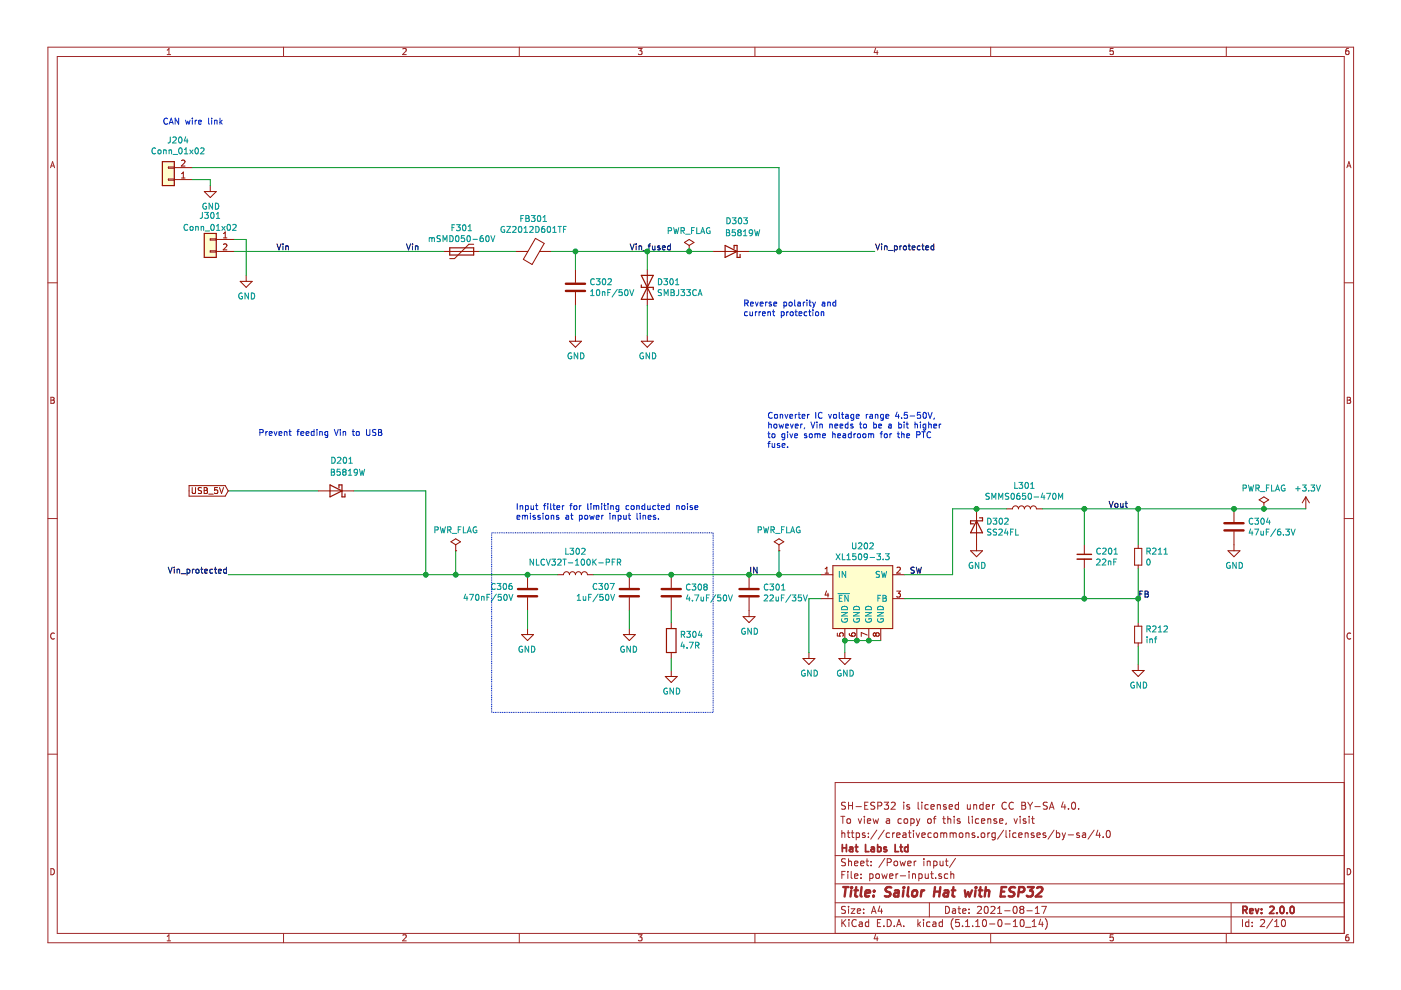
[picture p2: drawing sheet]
<svg xmlns="http://www.w3.org/2000/svg" width="297mm" height="210mm" viewBox="0 0 297 210" stroke-linecap="round" stroke-linejoin="round" font-family="sans-serif">
<path d="M.2 0h296.9v209.9h-296.9z" fill-rule="evenodd" fill="#fff" stroke="#fff" stroke-width=".21"/>
<g fill="none" stroke="#a0282a" stroke-width=".21">
<path d="M10.2 10h276.8v189.9h-276.8zM12.1 12h272.9v185.9h-272.9zM35.4 11.6h.8M35.4 10.6l.4-.3v1.3M60.1 10v2M85.4 10.4l.5-.1 .2 .3-.8 1h.8M110.1 10v2M135.3 10.3h.8l-.4 .5 .4 .1v.5l-.2 .2-.6-.2M160.1 10v2M185.6 10.2l-.3 .9h.9M186 10.7v.9M210 10v2"/>
<path d="M236 10.3h-.6l-.1 .6 .7-.1v.6l-.2 .2-.5-.2M260 10v2M285.9 10.3h-.4l-.1 .3-.1 .7 .2 .3 .5-.2-.1-.6h-.4l-.2 .2M10.7 35.6l.4-1.3 .5 1.3M10.8 35.2h.7M285.6 35.6l.4-1.3 .4 1.3M285.7 35.2h.6M10.2 60h1.9M285 60h2M10.8 84.2h.4l.3 .3-.3 .3 .3 .3-.2 .4h-.5zM10.8 84.8h.4M285.6 84.2h.5l.2 .3-.2 .3 .3 .3-.2 .4h-.6z"/>
<path d="M285.6 84.8h.5M10.2 109.9h1.9M285 109.9h2M11.5 134.3a.58 .58 0 0 0-.8 .5 .58 .58 0 0 0 .8 .6M286.4 134.3a.58 .58 0 0 0-.8 .5 .58 .58 0 0 0 .8 .6M10.2 159.9h1.9M285 159.9h2M178.3 173.1h.8M178.5 176.1v1.5M178.5 176.7l.2-.1 .3 .1 .1 .9M178.7 173.1v1.5M179.3 170.2l-.6-.1-.3 .3 .1 .3 .7 .3v.5l-.2 .1-.6-.1"/>
<path d="M179.6 176.6h.6M179.6 173.7l.2-.1 .5 .1v.8l-.3 .1-.4-.1zM179.8 176.1v1.3l.4 .2M179.9 170.1v1.5M179.9 170.8h.8M180.5 176.6h.6M180.7 176.1v1.3l.4 .2M180.7 170.1v1.5M181.5 171h1.1M181.5 176.7l.5-.1 .2 .3v.5l-.2 .2-.5-.1M181.5 176.6v1.5M182 173.6l.3 1 .4-1"/>
<path d="M183.3 173.1v.1M183.3 173.6v1M183.3 170.8h.5M183.4 176.7l-.4-.1-.2 .2 .1 .2 .5 .1v.4h-.6M183.9 174.1l.7-.2-.1-.2-.4-.1-.2 .2 .1 .7h.5M184 170.1h-.7v1.5h.7M184.1 177.4v.2M184.1 176.7v.1M185.1 173.6l.3 1 .3-.7 .3 .7 .3-1M185.5 170.2l-.6-.1-.3 .3 .1 .3 .7 .3v.5l-.2 .1-.6-.1M185.9 176l-1.3 1.9M186.1 170.9l.7-.1 .2-.2-.1-.4-.2-.1h-.6v1.5"/>
<path d="M187.5 176l-1.3 1.9M187.5 170.1h.9l-.5 .6 .4 .1v.7l-.2 .1-.6-.1M188 173.7h.5l.1 .9M188.6 176.7l-.4-.1-.3 .3 .1 .5 .2 .2 .4-.1M188.6 173.9l-.5 .1-.2 .2 .2 .4 .5-.1M189 170.2l.5-.1 .3 .4-.9 1.1h.9M189.3 176.6v1M189.7 176.6l-.4 .3M190.1 177.1l.7-.2v-.2l-.5-.1-.2 .2 .1 .7h.6M191.1 173.7l-.4-.1-.3 .3 .1 .6h.6M191.5 176.7h.5l.1 .9M191.6 170.1v.1"/>
<path d="M191.6 170.6v1M191.7 173.7l.3-.1 .4 .1 .1 .6-.2 .2-.3 .1-.3-.1zM192.1 176.9l-.7 .3 .2 .4 .5-.1M192.6 176.6h.6M192.8 176.1v1.3l.4 .2M192.8 170.7l-.3-.1-.3 .2 .1 .2 .5 .2v.3h-.6M193.1 173.7l.4-.1 .3 .3-.1 .6-.2 .1-.4-.1M193.1 173.6v1.5M193.7 176.1v.1M193.7 176.6v1M194.2 176.6l.4 1 .4-1M194.3 173.6l.4 1"/>
<path d="M194.7 174.6l-.4 .5M194.7 170.1v1.3l.2 .2M195 173.6l-.3 1M195.4 177.1l.8-.2-.1-.2-.4-.1-.3 .2 .1 .7h.6M195.4 170.1v.1M195.4 170.6v1M196.7 173.7l.2-.1 .5 .1v.8l-.2 .1-.5-.1zM196.8 170.7l-.4-.1-.3 .3 .1 .6 .2 .1 .4-.1M197.4 171.1l.7-.2-.1-.2-.4-.1-.2 .2 .1 .7h.5M197.5 176.7l-.5-.1-.3 .3 .2 .6h.6M197.9 173.6h.5M198.1 176.7l.2-.1 .4 .1 .1 .6-.1 .2-.4 .1-.2-.2z"/>
<path d="M198.4 173.1l-.3 .2v1.3M198.7 170.7l.3-.1 .3 .1 .1 .9M198.7 170.6v1M199.5 176.7l.4-.1 .2 .2M199.5 176.6v1M199.9 173.6h.5M200.1 176.8l.2-.2 .4 .1v.9M200.1 173.1v1.3l.3 .2M200.1 176.8v.8M200.6 170.7l-.4-.1-.2 .2 .1 .2 .5 .2v.3h-.6M201 173.7l.2-.1 .3 .1 .1 .9M201 173.1v1.5"/>
<path d="M201.2 171.1l.7-.2v-.2l-.5-.1-.2 .2 .1 .7h.6M201.4 176.7l.5-.1 .2 .2M201.4 176.6v1M202.1 176.8l.2-.2 .4 .1v.9M202.1 176.8v.8M202.3 173.1v.1M202.3 173.6v1M203.2 170.7l-.4-.1-.3 .3 .1 .6 .2 .1 .4-.1M203.2 170.1v1.5M203.4 176.7l.2-.1 .5 .1v.7l-.2 .2-.5-.2zM203.5 173.7l-.3-.1-.3 .2 .1 .2 .5 .1v.4h-.6M204.8 176.6v1"/>
<path d="M204.8 176.7l.2-.1 .4 .1v.9M205.1 170.6v.9l.4 .1 .2-.1M205.4 173.1v1.3l.2 .2M205.7 170.6v1M206.2 173.1v.1M206.2 173.6v1M206.4 170.7l.2-.1 .4 .1 .1 .9M206.4 170.6v1M206.6 176.7l-.3-.1-.2 .2 .1 .2 .4 .1v.4h-.5M207.4 177.4v.2M207.5 173.7l-.4-.1-.3 .3 .1 .6 .2 .1 .4-.1M208.1 174.1l.7-.2-.1-.2-.4-.1-.2 .2v.7h.6"/>
<path d="M208.1 176.7l.2-.1 .4 .1v.7l-.2 .2-.4-.2zM208.4 170.7l-.4-.1-.3 .3 .1 .6 .2 .1 .4-.1M208.4 170.1v1.5M209.1 171.1l.7-.2-.1-.2-.4-.1-.2 .2 .1 .7h.5M209.4 173.7l.2-.1 .4 .1 .1 .9M209.4 173.6v1M209.4 176.6v1M209.9 176.6l-.5 .3M210.4 170.6v1M210.9 170.6l-.5 .3M211 176.7l-.4-.1-.3 .3v.5l.3 .2 .4-.1M211 176.6v1.2l-.3 .3-.4-.1"/>
<path d="M211.3 173.7l-.4-.1-.2 .2 .1 .2 .5 .1v.4h-.6M211.9 174.1l.7-.2v-.2l-.4-.1-.3 .2 .1 .7h.6M212.8 176l-1.3 1.9M213.3 176.1v1.3l.2 .2M213.3 170.2a.7 .7 0 0 0-.9 .5 .7 .7 0 0 0 .7 .9l.2-.1M213.3 174.5l-.1 .3M214.1 176.1v.1M214.1 176.6v1M214.8 170.2a.7 .7 0 0 0-.9 .5 .7 .7 0 0 0 .7 .9l.2-.1M215 173.6l.3 1 .4-1M215.4 176.7l-.4-.1-.3 .3 .1 .6h.6M216 177.1l.7-.2-.1-.2-.4-.1-.2 .2 .1 .7h.5"/>
<path d="M216.3 173.1v.1M216.3 173.6v1M216.6 170.1h.5l.3 .3v.3l-.3 .1 .3 .1 .1 .4-.3 .3h-.6zM216.6 170.8h.5M217.4 176.7l.2-.1 .3 .1 .1 .9M217.4 176.6v1M217.5 173.7l-.4-.1-.2 .2 .1 .2 .5 .1v.4h-.6M217.9 170.1l.5 .8M218.2 173.1v.1M218.2 173.6v1M218.4 170.9v.7M218.7 173.6h.6"/>
<path d="M218.9 173.1v1.3l.4 .2M218.9 170.1l-.5 .8M219.2 176.7l-.3-.1-.3 .2 .1 .2 .5 .1v.4h-.6M219.4 171h1.2M219.8 177.1l.8-.2-.1-.2-.4-.1-.3 .2 .1 .7h.6M221.7 176.7l-.4-.1-.2 .2 .1 .2 .5 .1v.4h-.6M222.1 170.2l-.6-.1-.3 .3 .1 .3 .6 .2 .2 .3-.1 .3-.2 .1-.6-.1M222.5 171.6l.5-1.5 .5 1.5M222.6 171.2h.7M223.5 176l-1.3 1.9M224 176.7l.4-.1 .3 .3-.1 .6h-.6M224 176.1v1.5"/>
<path d="M225.2 176.6l.4 1M225.4 170l-.4 1.1h1M225.6 177.6l-.4 .5M225.8 170.6v1M225.9 176.6l-.3 1M226.5 177h1.1M226.5 171.5v.1M227.3 170.2l.3-.1a.81 .81 0 0 1 .5 .7 .81 .81 0 0 1-.5 .8l-.3-.1-.1-.5zM228.7 171.5v.1M228.8 176.7l-.3-.1-.2 .2v.2l.5 .1v.4h-.5M229.5 176.7h.6l.1 .9M230.2 176.9l-.7 .3 .2 .4 .5-.1"/>
<path d="M232 176l-1.3 1.9M232.8 176l-.4 1.1h.9M233.1 176.6v1M233.9 177.4v.2M234.7 176.2l.2-.1a.8 .8 0 0 1 .5 .7 .8 .8 0 0 1-.5 .8 1 1 0 0 1-.2-1.4zM285 165.9h-107.9v32M10.8 184.2a.65 .65 0 0 1 .7 .6 .65 .65 0 0 1-.7 .7zM35.4 198.5l.4-.3v1.3M35.4 199.5h.8M60.1 197.9v2M85.4 198.3l.5-.1 .2 .3-.8 1h.8M110.1 197.9v2"/>
<path d="M135.3 198.2h.8l-.4 .5 .4 .1v.6l-.2 .1-.6-.1M160.1 197.9v2M177.1 194.4h107.9M177.1 191.4h107.9M177.1 187.4h107.9M177.1 181.4h107.9M178.5 185.5h.5M178.5 195v1.5M178.7 195.6l.6 .9M179.2 184.8h-.7v1.5M179.3 192.2h-.6l-.3 .2 .1 .4 .7 .3v.4l-.2 .2-.6-.1M179.3 182.1h-.6l-.3 .2 .1 .4 .7 .3v.4l-.2 .2-.6-.1"/>
<path d="M179.3 195l-.8 .8M179.8 184.8v.1M179.8 185.3v1M179.9 182.1v1.5M179.9 192.2v.1M179.9 192.7v1M179.9 182.7l.2-.1h.4v1M180 195v.1M180 195.5v1M180.5 192.7h.8l-.8 1h.8M180.5 184.8v1.3l.2 .2M181.2 185.8l.7-.2-.1-.3h-.4l-.2 .2 .1 .7h.5"/>
<path d="M181.2 183.1l.7-.2-.1-.3h-.4l-.2 .2 .1 .7h.5M181.5 195.1a.59 .59 0 0 0-.7 0 .59 .59 0 0 0-.2 .7 .56 .56 0 0 0 .3 .6 .56 .56 0 0 0 .6-.1M181.8 193.2l.7-.2-.1-.2-.4-.1-.2 .2v.7h.6M182.2 195.5h.6v1M182.5 183.1l.7-.2-.1-.3h-.4l-.2 .2 .1 .7h.5M182.6 186.1v.2M182.6 185.3v.2M182.8 195.8l-.5 .1-.2 .2 .2 .4 .5-.1M183.1 193.5v.2M183.1 192.8v.1M183.6 182.6h.6M183.8 182.1v1.3l.4 .2"/>
<path d="M184.2 195.5h-.5l-.2 .2v.6l.2 .2 .5-.1M184.2 195v1.5M184.4 185.3h.4l.3 .2-.1 .6-.2 .2-.4-.1M184.4 185.3v1.5M184.7 183.4v.2M184.7 182.6v.2M184.8 193.7l.4-1.5 .5 1.5M184.9 193.2h.7M185.6 198.1l-.3 .9h.9M185.7 185.4l.3-.1 .4 .1 .1 .6-.2 .2-.3 .1-.3-.2zM186 198.6v.9M186 195.7h.5"/>
<path d="M186.5 192.1l-.3 1.1h.9M186.7 195h-.7v1.5h.7M186.9 192.7v1M187 185.3l.2 1 .3-.8 .3 .8 .3-1M187.4 196.3v.2M187.6 182l-1.3 1.9M188.1 195a.76 .76 0 0 1 .9 .7 .76 .76 0 0 1-.9 .8zM188.1 182.9l.7-.1 .2-.2-.1-.4-.2-.1h-.6v1.5M188.6 185.8l.7-.2v-.3h-.5l-.2 .2 .1 .7h.6M189.6 196.3v.2M189.6 182.7l.2-.1 .4 .1v.7l-.2 .2-.4-.2zM190 185.3v1"/>
<path d="M190.1 196.5l.5-1.5 .5 1.5M190.2 196h.8M190.4 185.3l-.4 .2M190.8 182.6l.3 1 .3-.7 .3 .7 .3-1M190.9 185.7h1.1M191.6 196.3v.2M192.5 183.1l.7-.2-.1-.3h-.4l-.2 .2v.7h.6M192.7 184.8v.1M192.7 185.3v1M193.5 185.4l.2-.1h.3l.1 1M193.5 185.3v1M193.8 182.6v1"/>
<path d="M194.2 182.6l-.4 .3M194.6 195v1.5M194.7 195.9l.5 .6M194.8 185.3h.4l.3 .2-.1 .6-.2 .2-.4-.1M194.8 185.3v1.5M195.2 195.5l-.6 .5M195.8 195v.1M195.8 195.5v1M195.9 182.1v.1M195.9 182.6v1M196.2 185.3v.9l.4 .1 .2-.2M196.6 182.7l.2-.1h.4v1"/>
<path d="M196.6 182.6v1M196.8 185.3v1M197 191.4v3M197.2 195.5h-.5l-.2 .2v.6l.2 .2 .5-.1M197.3 185.3h.6M197.5 184.8v1.3l.4 .2M197.8 195.5h.6v1M198 182.6h.4l.3 .3-.1 .5-.2 .2-.4-.1M198 182.6v1.5M198.4 186.1v.2M198.4 195.8l-.7 .3 .3 .4 .4-.1M199.3 182.6l.1 .9 .3 .1 .2-.2"/>
<path d="M199.6 185.3h-.4l-.2 .2 .1 .2 .5 .1v.4h-.6M199.8 195.5h-.4l-.3 .2 .1 .6 .2 .2 .4-.1M199.8 195v1.5M199.9 182.6v1M200.4 182.6h.6M200.5 192.2a.75 .75 0 0 1 .8 .7 .75 .75 0 0 1-.8 .8zM200.7 182.1v1.3l.3 .2M201 185.3h-.5l-.3 .2 .1 .6 .2 .2 .5-.1M201.6 185.4l.2-.1h.3l.1 1M201.6 184.8v1.5M202 192.8h.5l.1 .9M202.1 194.8a1.71 1.71 0 0 0 0 2.2"/>
<path d="M202.6 182l-1.3 1.9M202.6 193l-.5 .1-.2 .2 .2 .4 .5-.1M203.1 192.7h.6M203.3 192.2v1.3l.4 .2M203.4 195h-.7l-.1 .7 .7-.1 .1 .2v.5l-.2 .2-.6-.2M204.1 196.3v.2M204.1 193.2l.7-.2-.1-.2-.4-.1-.2 .2 .1 .7h.5M204.7 196.5h.9M204.7 195.4l.4-.4v1.5M205.4 193.5v.2M205.4 192.8v.1M206.2 196.3v.2"/>
<path d="M206.9 196.5h.8M206.9 195.4l.4-.4v1.5M207.2 192.3l.6-.1 .3 .4-.9 1.1h.9M208.5 195h.1a.8 .8 0 0 1 .6 .7 .8 .8 0 0 1-.6 .8 1 1 0 0 1-.1-1.5zM208.8 192.3l.4-.1a.85 .85 0 0 1-.2 1.5l-.2-.2-.1-.4zM209.8 195.9h1.1M210 197.9v2M210.1 192.3l.6-.1 .3 .4-1 1.1h1M211.5 193.7h.9M211.5 192.6l.4-.4v1.5M211.8 195h.1a.8 .8 0 0 1 .5 .7 .8 .8 0 0 1-.5 .8 .97 .97 0 0 1-.1-1.5zM213 193.1h1.2"/>
<path d="M213.1 195.9h1.1M214.8 196.5h.9M214.8 195.4l.5-.4v1.5M214.9 192.3l.2-.1a.8 .8 0 0 1 .6 .7 .8 .8 0 0 1-.6 .8l-.3-.6zM216.4 195.1l.4-.1a.85 .85 0 0 1-.2 1.5l-.2-.2-.1-.4zM216.5 192.8l-.3-.3 .3-.3h.3l.3 .2-.3 .4M216.5 192.8l-.3 .3 .1 .4 .2 .2h.3l.3-.3v-.3l-.3-.3M216.5 192.8h.3M217.4 196.6h1.2M217.7 193.1h1.2M218.9 196.5h.8M218.9 195.4l.4-.4v1.5"/>
<path d="M219.5 193.7h.9M219.5 192.6l.4-.4v1.5M220.6 194.9l-.3 1.1h.9M220.9 192.2h.9l-.6 1.5M221 195.5v1M221.6 194.8a1.71 1.71 0 0 1 0 2.2M236 198.2h-.6l-.1 .6 .7-.1v.7l-.2 .1-.5-.1M260 197.9v2M261 191.4v6.5M263.4 195v1.5M264.8 195.5h-.5l-.2 .2 .1 .7h.6M264.8 195v1.5"/>
<path d="M265.5 196.3v.2M265.5 195.5v.2M267.3 195.1l.5-.1 .3 .4-.9 1.1h.9M269.8 194.9l-1.2 1.9M270.3 196.5h.8M270.3 195.4l.4-.4v1.5M271.9 195h.2a.81 .81 0 0 1 .5 .7 .81 .81 0 0 1-.5 .8 .95 .95 0 0 1-.2-1.5zM285.6 184.2a.65 .65 0 0 1 .8 .6 .65 .65 0 0 1-.8 .7zM285.9 198.2h-.4l-.1 .3-.1 .7 .2 .3 .5-.1-.1-.7h-.4l-.2 .2"/>
</g>
<g fill="none" stroke="#a0282a" stroke-width=".38">
<path d="M178.6 179.1v1.5M178.6 179.8h.9M179.5 179.1v1.5M180.2 179.7h.5l.1 .9M180.8 179.9l-.7 .3 .2 .4 .5-.1M181.3 179.6h.6M181.5 179.1v1.3l.4 .2M183.5 179.1v1.5h.7M184.7 179.7h.6l.1 .9M185.4 179.9l-.7 .3 .2 .4 .5-.1M186.1 179.7l.4-.1 .3 .3-.1 .5-.2 .2-.4-.1M186.1 179.1v1.5"/>
<path d="M187.9 179.7l-.3-.1-.2 .2 .1 .2 .4 .1v.4h-.5M189.8 179.1v1.5h.7M190.8 179.6h.6M191 179.1v1.3l.4 .2M192.5 179.7l-.4-.1-.3 .3 .1 .5 .2 .2 .4-.1M192.5 179.1v1.5M263.5 193l.7-.1 .2-.2-.1-.4-.2-.1h-.6v1.5M263.9 193l.5 .7M265 193.2l.7-.2-.1-.2-.4-.1-.2 .2v.7h.6M266.2 192.7l.3 1 .4-1M267.5 193.5v.2M267.5 192.8v.1"/>
<path d="M269.2 192.3l.6-.1 .3 .4-.9 1.1h.9M270.7 193.5v.2M271.5 192.3l.2-.1a.8 .8 0 0 1 .6 .7 .8 .8 0 0 1-.6 .8l-.3-.6zM272.9 193.5v.2M273.7 192.3l.3-.1a.85 .85 0 0 1-.1 1.5l-.2-.2-.2-.4z"/>
</g>
<g fill="none" stroke="#a0282a" stroke-width=".51">
<path d="M178.8 188.1h1.1M179.3 188.1l-.2 2M180.5 188.8l-.2 1.3M180.6 188.1l-.1 .2M180.6 188.1l.1 .1-.2 .1M181.2 188.8h.7M181.5 188.1l-.2 1.7 .1 .2 .4 .1M182.7 188.1l-.2 1.7 .2 .3M183.5 189.4l1-.2-.1-.4h-.6l-.3 .2v1h.8M185.2 189.9v.2M185.3 188.8l.1 .1-.1 .1M185.3 188.8v.2"/>
<path d="M189 188.2l-.8-.1-.4 .4 .1 .4 .8 .4v.6a.91 .91 0 0 1-1.1 .1M189.7 188.8h.8l-.1 1.3M190.5 189.2l-.6 .1a.4 .4 0 0 0-.4 .4 .4 .4 0 0 0 .3 .4l.7-.1M191.6 188.8l-.2 1.3M191.7 188.1l-.2 .1 .1 .1M191.7 188.1l-.1 .2M192.6 188.1l-.2 1.7 .3 .3M193.5 188.9l.4-.1 .5 .1v.8l-.2 .3a.49 .49 0 0 1-.8-.3zM195.4 188.8l-.2 1.3M196 188.8h-.4l-.3 .3M198.1 189h1.2M198.2 188.1l-.2 2"/>
<path d="M199.4 188.1l-.3 2M200.2 188.8h.8v1.3M201.1 189.2l-.7 .1a.4 .4 0 0 0-.3 .4 .4 .4 0 0 0 .2 .4l.7-.1M201.8 188.8h.8M202.1 188.1l-.2 1.7 .1 .2 .4 .1M204.6 188.8l.2 1.3 .5-1 .3 1 .5-1.3M206.8 188.8l-.1 1.3M206.9 188.1l-.1 .1 .1 .1M206.9 188.1v.2M207.5 188.8h.8M207.9 188.1l-.2 1.7 .1 .2 .3 .1M208.9 188.9l.3-.1h.5l-.1 1.3"/>
<path d="M209 188.1l-.2 2M212.3 189h.6M213.3 188.1h-.9l-.3 2h1M215.2 188.2a.84 .84 0 0 0-1 .1l-.2 .4 .2 .2 .8 .4-.1 .6a.87 .87 0 0 1-1 .1M216 189.1l.9-.1a.54 .54 0 0 0 .3-.5 .54 .54 0 0 0-.3-.4h-.8l-.2 2M217.9 188.1h1.3l-.8 .7a.48 .48 0 0 1 .6 .4v.5l-.3 .3-.7 .1-.3-.2M219.9 188.3l.3-.2h.5l.3 .2v.4l-1.4 1.4h1.2"/>
</g>
<path d="M34.4 34.3h2.6v5h-2.6zM43.3 49.5h2.5v5.1h-2.5zM95.4 52.5h5v1.6h-5zM136 58.4h2.5l-2.5 5.1h2.5zM153.7 52l2.6 1.3-2.6 1.3zM155.6 52.7v-.7h.7v2.6h.6v-.7M136 60.4v.5h2.5v.5M70 102.8l2.5 1.3-2.5 1.3zM71.9 103.4v-.6h.6v2.6h.6v-.7M207 110.4l1.3 2.6h-2.5zM207.7 109.8h.6v.6h-2.5v.7h.6M141.3 133.3h2v5.1h-2z" fill="none" stroke="#981200" stroke-width=".25"/>
<g fill="none" stroke="#981200" stroke-width=".21">
<path d="M35.7 35.4h1.3v.3h-1.3zM35.7 38h1.3v.2h-1.3zM37 38.1h3.8M37 35.5h3.8M38.5 37.7h.7M38.5 36.8l.4-.3v1.2M38.5 34.1l.5-.2 .2 .4-.8 .9h.8M44.6 39.3v1.3M43.3 40.6h2.5l-1.2 1.3zM44.6 50.6h1.2v.3h-1.2zM44.6 53.2h1.2v.2h-1.2zM45.8 53.3h3.9"/>
<path d="M45.8 50.8h3.9M47.4 50.4h.7M47.4 49.5l.4-.3v1.2M47.4 51.8l.5-.1 .2 .4-.8 .9h.8M50.9 59.7h2.6l-1.3 1.2zM52.2 58.4v1.3M94.1 53.3h7.6M100.4 51.8h-1l-3 3h-1M109.3 53.3h2.6M113.5 50.5l1.9 1.1-2.6 4.5-1.8-1.1zM114.4 53.3h2.5M122 57.1v2.8"/>
<path d="M137.2 57.1v7.6M145.1 51.4l1-.6 1 .6-1 .6zM146.1 53.3h.1M146.1 52v1.3M151.2 53.3h7.6M120.7 72.3h2.6l-1.3 1.3zM122 61.9v2.8M122 71.1v1.2M136 72.3h2.5l-1.3 1.3zM137.2 71.1v1.2M40.1 103h7.7l.6 1.1-.6 1.1h-7.7zM40.7 103.4v1l.3 .2h.4l.1-.2v-1"/>
<path d="M42.7 103.4h-.5l-.1 .1v.4l.5 .2 .1 .3-.2 .2h-.5M43.3 103.4l.6 .1v.2l-.2 .3 .3 .2-.1 .4h-.6zM43.3 104h.4M44.3 104.8h.9M46.1 103.4h-.6v.6l.1-.1 .5 .1v.5l-.1 .1-.5-.1M46.5 103.4l.5 1.2 .4-1.2M67.4 104.1h7.6M95.6 114.9l1-.7 1 .7-1 .6zM96.6 116.8h.1M96.6 115.5v1.3M164.1 114.9l1.1-.7 1 .7-1 .6zM165.2 116.8h.1"/>
<path d="M165.2 115.5v1.3M176.6 119.9h12.7v13.4h-12.7zM205.8 116.8h2.5l-1.3 1.2zM207 107.9v8.9M213.4 107.9h1.3a.63 .63 0 0 1 .6-.6 .63 .63 0 0 1 .6 .6 .63 .63 0 0 1 .7-.6 .63 .63 0 0 1 .6 .6 .63 .63 0 0 1 .6-.6 .63 .63 0 0 1 .7 .6 .63 .63 0 0 1 .6-.6 .63 .63 0 0 1 .6 .6h1.3M229.9 115.5v2M229.9 118.6v2M240.6 116.3h1.5v3.5h-1.5zM241.3 115.5v.8M241.3 119.8v.8M260.4 116.8h2.5l-1.3 1.2zM261.6 107.9v2.8"/>
<path d="M261.6 112.7v4.1M267 106l1-.6 1 .6-1 .6zM268 107.9h.1M268 106.6v1.3M276.9 105.4l-.8 1.2M276.9 105.4v2.5M276.9 105.4l.7 1.2M110.6 134.5h2.5l-1.2 1.3zM111.9 121.9v2.7M111.9 126.7v2.8M111.9 133.3v1.2M118.2 121.9h1.3a.63 .63 0 0 1 .6-.7 .63 .63 0 0 1 .6 .7 .63 .63 0 0 1 .7-.7 .63 .63 0 0 1 .6 .7 .63 .63 0 0 1 .6-.7 .63 .63 0 0 1 .7 .7 .63 .63 0 0 1 .6-.7 .63 .63 0 0 1 .6 .7h1.3"/>
<path d="M132.2 134.5h2.5l-1.3 1.3zM133.4 121.9v2.7M133.4 126.7v2.8M133.4 133.3v1.2M142.3 121.9v2.7M142.3 126.7v2.8M142.3 132v1.3M142.3 138.4v1.2M157.5 130.7h2.6l-1.3 1.3zM158.8 121.9v2.7M158.8 126.7v4M170.2 139.6h2.6l-1.3 1.3z"/>
<path d="M171.5 138.4v1.2M174 121.9h2.6M174 126.9h2.6M174.9 121.5h.8M174.9 120.6l.4-.3v1.2M175.2 125.3l-.3 .9h.8M175.5 125.8v.8M177.5 134.2v.6l.6 .1-.1-.5 .3-.2h.3l.2 .2-.1 .5M177.9 139.6h2.5l-1.3 1.3zM179.1 133.3v2.5M179.1 138.4v1.2M180.1 134.3l.1 .4 .4 .2 .7-.1v-.5l-.2-.1-.5 .1-.1 .3 .3 .3"/>
<path d="M181.7 133.3v2.5M183.9 134.6l-1.3-.5v.9M184.2 133.3v2.5M185.7 134.4l-.3-.2-.3 .2v.2l.3 .3 .3-.3M185.7 134.4l.2-.2h.3l.2 .2v.4l-.2 .1h-.3l-.2-.3M185.7 134.4v.2M186.7 133.3v2.5M189.3 121.9h2.5M189.3 126.9h2.5M190.1 125.3h.8l-.4 .5 .3 .1 .1 .5-.3 .2-.5-.1M190.2 120.4l.4-.1 .3 .3-.8 .9h.8M240.6 132.8h1.5v3.5h-1.5z"/>
<path d="M241.3 132v.8M241.3 136.3v.8M141 143.4h2.6l-1.3 1.3zM142.3 142.2v1.2M240 142.2h2.6l-1.3 1.2zM241.3 140.9v1.3"/>
</g>
<g fill="none" stroke="#009596" stroke-width=".21">
<path d="M33 31.5a.56 .56 0 0 0-.7 .1 .56 .56 0 0 0 0 .7l.3 .3 .4-.1M33.6 31.8h.3l.2 .2-.1 .6-.5-.1zM34.7 31.9l.5-.1v.8M34.7 31.8v.8M35.8 31.9l.5-.1 .1 .8M35.8 31.8v.8M36.1 29v1.1l-.5 .2M36.7 29.2l.4-.2 .3 .4-.8 .9h.8M36.7 32.7h.9M38 29.2l.2-.2a.67 .67 0 0 1 .4 .7 .67 .67 0 0 1-.4 .6l-.3-.5zM38 31.5l.2-.1a.67 .67 0 0 1 .4 .6 .67 .67 0 0 1-.4 .6l-.3-.5zM39.1 32.6h.7"/>
<path d="M39.1 31.7l.4-.3v1.2M39.4 29l-.3 .9h.8M39.7 29.5v.8M40.2 31.8l.7 .8M40.9 31.8l-.7 .8M41.5 31.5l.1-.1a.67 .67 0 0 1 .5 .6 .67 .67 0 0 1-.5 .6l-.3-.5zM42.5 31.5l.5-.1 .3 .3-.8 .9h.8M39.8 47.7a.56 .56 0 0 0-.7 .1 .56 .56 0 0 0 0 .7l.3 .3 .4-.1M40.4 48.1l.3-.1 .2 .2-.1 .6-.5-.1zM41.5 48.1h.5v.7M41.5 48v.8M42.7 48.1h.4l.1 .7"/>
<path d="M42.7 48v.8M42.9 45v1.1l-.5 .2M43.4 45h.8l-.4 .5 .3 .1v.6l-.2 .1-.5-.1M43.5 49h1M43.7 43.2a.59 .59 0 0 0-.7 .5 .59 .59 0 0 0 .7 .6l.1-.5h-.3M44.8 45.2l.2-.2a.67 .67 0 0 1 .4 .7 .67 .67 0 0 1-.4 .6l-.3-.5zM44.8 47.7l.2-.1a.67 .67 0 0 1 .4 .6 .67 .67 0 0 1-.4 .6l-.3-.4zM45.1 43.1v1.2l-.8-1.2v1.2M45.7 43.1a.64 .64 0 0 1 .7 .6 .64 .64 0 0 1-.7 .6zM45.9 46.3h.7M45.9 45.4l.3-.4v1.3M45.9 48.8h.7"/>
<path d="M45.9 47.9l.4-.3v1.2M47 48l.7 .8M47.7 48l-.7 .8M48.3 47.7l.1-.1a.67 .67 0 0 1 .5 .6 .67 .67 0 0 1-.5 .6l-.3-.4zM49.4 47.7l.4-.1 .3 .3-.8 .9h.8M91 50.4v.8M91 50.5l.4-.1 .2 .2M91.6 50.6l.1-.2h.4v.8M91.6 50.6v.6M93.4 50h-.5l-.2 .1 .1 .4 .5 .2 .1 .3-.3 .2h-.4M93.9 51.2v-1.2l.4 .9 .5-.9v1.2M95.4 50a.64 .64 0 0 1 .7 .6 .64 .64 0 0 1-.7 .6z"/>
<path d="M95.8 48.3h.4M96.4 47.6h-.6v1.3M96.7 50.1l.2-.1a.67 .67 0 0 1 .4 .6 .67 .67 0 0 1-.4 .6l-.3-.5zM96.8 47.6h.8l-.4 .5 .3 .2 .1 .4-.3 .2-.5-.1M98.2 47.8l.2-.2a.69 .69 0 0 1 .4 .7 .69 .69 0 0 1-.4 .6l-.3-.5zM98.4 50h-.6v.6l.5-.2 .2 .3v.3l-.2 .2-.5-.1M99.1 50.1l.2-.1a.67 .67 0 0 1 .4 .6 .67 .67 0 0 1-.4 .6l-.3-.5zM99.3 48.9h.7M99.3 48l.3-.4v1.3M100.3 50.7h.9M102.4 50l-.4 .1-.2 .4v.6l.6 .1 .1-.2-.1-.5-.4-.1-.2 .3M103.1 50.1l.2-.1a.69 .69 0 0 1 .4 .6 .69 .69 0 0 1-.4 .6l-.3-.5z"/>
<path d="M104.1 50l.4 1.2 .4-1.2M107 48.1a.57 .57 0 0 0-.8 .6 .57 .57 0 0 0 .8 .4v-.4h-.2M107.4 48h.9l-.9 1.3h.9M108.7 48.1l.5-.1 .2 .4-.8 .9h.8M110 48.1l.2-.1a.67 .67 0 0 1 .5 .6 .67 .67 0 0 1-.5 .7l-.3-.5zM110.4 46.3h.4M111 45.7h-.6v1.3M111.1 49.3h.8M111.1 48.4l.4-.4v1.3M111.5 46.3h.4M111.5 45.7h.4l.3 .2-.3 .4 .3 .2-.1 .4-.6 .1zM112.3 48.1l.5-.1 .2 .4-.7 .9h.7"/>
<path d="M112.7 45.7h.8l-.5 .5 .4 .1 .1 .4-.3 .3-.5-.2M113.6 48a.64 .64 0 0 1 .7 .6 .64 .64 0 0 1-.7 .7zM114 45.8l.2-.1a.69 .69 0 0 1 .5 .6 .69 .69 0 0 1-.5 .7l-.3-.5zM115.1 46l.4-.3v1.3M115.1 47h.8M115.4 48l-.4 .1-.2 .5 .1 .6h.5l.1-.2-.1-.4-.3-.1-.3 .2M116.1 48.1l.2-.1a.69 .69 0 0 1 .4 .6 .69 .69 0 0 1-.4 .7l-.3-.5zM117.2 49.3h.7M117.2 48.4l.4-.4v1.3M118.3 48h.7M118.7 48v1.3M119.5 48.6h.4"/>
<path d="M120.1 48h-.6v1.3M126 59.2a.56 .56 0 0 0-.7 .1 .56 .56 0 0 0 0 .8l.3 .3 .4-.2M126.4 59.1h.8l-.4 .5 .4 .1v.5l-.2 .2-.6-.2M127.9 59.2l.1-.1a.67 .67 0 0 1 .4 .6 .67 .67 0 0 1-.4 .7 .83 .83 0 0 1-.1-1.2zM128.9 59.2l.5-.1 .2 .4-.8 .9h.8M139.6 59.1a.64 .64 0 0 1 .7 .6 .64 .64 0 0 1-.7 .7zM140.7 59.1h.8l-.4 .5 .4 .1v.5l-.2 .2-.6-.2M141.7 48.9h.6v-.5l-.6-.1v1.2M142.1 59.2l.2-.1a.67 .67 0 0 1 .5 .6 .67 .67 0 0 1-.5 .7l-.3-.5zM142.8 48.3l.3 1.2 .3-.9 .2 .9 .3-1.2M143.2 59.5l.4-.4v1.3M144.4 48.9h.6l.1-.5-.7-.1v1.2"/>
<path d="M144.7 48.9l.4 .6M145.4 49.7h.9M146.6 48.9h.5M147.2 48.3h-.6v1.2M147.7 48.3v1.2h.6M148.6 49.5l.4-1.2 .4 1.2M148.7 49.2h.6M150.5 48.3a.59 .59 0 0 0-.7 .6 .59 .59 0 0 0 .7 .6l.1-.5h-.3M154 48.7h.4l.3 .3-.3 .3 .3 .3-.2 .4h-.5zM154 49.3h.4M154.1 46.2a.64 .64 0 0 1 .8 .6 .64 .64 0 0 1-.8 .6zM155.3 46.2h.7l-.4 .5 .4 .1v.5l-.2 .1-.5-.1"/>
<path d="M155.9 48.7h-.6l-.1 .6 .5-.1 .2 .3v.3l-.2 .2-.5-.1M156.7 49.3l-.3 .2v.3l.3 .2 .3-.1 .1-.1v-.4l-.2-.1M156.7 46.3l.1-.1a.67 .67 0 0 1 .5 .6 .67 .67 0 0 1-.5 .6l-.3-.4zM156.7 49.3l-.3-.3 .3-.3 .4 .1v.3l-.2 .2M156.7 49.3h.2M157.6 50h.8M157.6 49.1l.4-.4v1.3M157.7 46.2h.8l-.4 .5 .3 .1v.6l-.7-.1M159.6 49.3l-.3 .2h-.3l-.1-.7 .4-.1 .3 .3-.2 .9-.4 .1M160 48.7l.3 1.3 .2-.9 .3 .9 .3-1.3M51.3 62.2a.59 .59 0 0 0-.7 .6 .59 .59 0 0 0 .7 .5l.1-.4h-.2M52.7 62.1v1.3l-.8-1.3v1.3"/>
<path d="M53.3 62.1a.64 .64 0 0 1 .7 .7 .64 .64 0 0 1-.7 .6zM121.1 74.9a.59 .59 0 0 0-.7 .6 .59 .59 0 0 0 .7 .5l.1-.5h-.2M122.5 74.8v1.3l-.7-1.3v1.3M123.1 74.8a.64 .64 0 0 1 .7 .6 .64 .64 0 0 1-.7 .7zM125.2 62.7h.8M125.2 61.8l.4-.4v1.3M126.6 61.5l.2-.1a.69 .69 0 0 1 .4 .6 .69 .69 0 0 1-.4 .7l-.4-.5zM127.7 61.8v.9M127.7 62l.5-.1 .1 .8M128.9 62h.4M129.5 61.4h-.6v1.3M130.9 61.4l-1.1 1.6"/>
<path d="M131.9 61.4h-.6l-.1 .6 .2-.1 .4 .1 .1 .6-.2 .1-.5-.1M132.5 61.5l.2-.1a.67 .67 0 0 1 .5 .6 .67 .67 0 0 1-.5 .7l-.3-.5zM133.5 61.4l.4 1.3 .5-1.3M136.4 74.9a.59 .59 0 0 0-.7 .6 .59 .59 0 0 0 .7 .5l.1-.5h-.3M137.7 74.8v1.3l-.7-1.3v1.3M138.3 74.8a.64 .64 0 0 1 .7 .6 .64 .64 0 0 1-.7 .7zM140.3 61.5l-.5-.1-.2 .1v.5l.6 .2 .1 .2-.3 .3-.5-.1M140.8 62.7v-1.3l.4 .9 .5-.9v1.3M142.3 61.4l.6 .1v.4l-.2 .1 .3 .2-.1 .4-.6 .1zM142.3 62h.4M143.2 60.4h.7M143.9 61.4l-.1 1.1-.4 .2"/>
<path d="M144.4 61.4h.8l-.5 .5 .4 .1v.6l-.2 .1-.5-.1M145.6 61.4h.8l-.5 .5 .4 .1 .1 .4-.3 .3-.5-.1M147.6 61.5a.56 .56 0 0 0-.7 .1 .56 .56 0 0 0 0 .8l.4 .3 .3-.1M148 62.7l.4-1.3 .4 1.3M148.1 62.3h.6M70.2 99.5h.5l.2 .2-.2 .4 .3 .2-.3 .5h-.5zM70.3 96.9a.64 .64 0 0 1 .8 .7 .64 .64 0 0 1-.8 .6zM71.6 97.1l.4-.2 .3 .4-.8 .9h.8M72.1 99.5h-.6l-.1 .6 .5-.1 .3 .2v.3l-.3 .3-.5-.2M72.9 97l.2-.1a.67 .67 0 0 1 .4 .7 .67 .67 0 0 1-.4 .6 .83 .83 0 0 1-.2-1.2zM73.8 99.8l.4-.3v1.3M74 98.2h.7"/>
<path d="M74 97.3l.3-.4v1.3M76.2 99.5l.3 1.3 .3-1 .2 1 .3-1.3M70.2 100.1h.5M72.9 100l-.2-.2 .2-.3 .4 .1v.3l-.2 .1M72.9 100l-.2 .3v.2l.2 .3 .4-.1 .1-.2-.1-.4-.2-.1M72.9 100h.2M73.8 100.8h.8M75.8 100l-.2 .3-.4-.1-.1-.6 .5-.1 .2 .2-.2 .9-.4 .2M92.2 112.4l.6-.1 .1-.5-.7-.1v1.3M93.3 111.7l.4 1.3 .2-.9 .2 .9 .3-1.3M94.9 112.4l.6-.1 .1-.5-.7-.1v1.3M95.2 112.4l.4 .6"/>
<path d="M95.9 113.1h.9M97.2 112.3h.4M97.8 111.7h-.6v1.3M98.2 111.7v1.3h.7M99.1 113l.4-1.3 .4 1.3M99.2 112.6h.6M101 111.8a.59 .59 0 0 0-.7 .5 .59 .59 0 0 0 .7 .6l.1-.5h-.3M113.1 118.6v1.2l-.7-1.2v1.2M113.7 118.6v1.2h.6M115.5 118.7a.56 .56 0 0 0-.8 .1 .56 .56 0 0 0 0 .7l.4 .3 .4-.1M115.8 118.6l.5 1.2 .4-1.2M117 118.6h.8l-.5 .4 .4 .2v.5l-.2 .1-.5-.1"/>
<path d="M118.2 118.7l.5-.1 .3 .3-.8 .9h.8M119.3 118.6h.8M119.7 118.6v1.2M120 116.2v1.3h.6M120.5 119.3h.9M120.8 116.2h.8l-.4 .5 .4 .2-.1 .6-.7-.1M122 119.8h.7M122 118.9l.4-.3v1.2M122.2 116.4l.2-.2a.67 .67 0 0 1 .5 .7 .67 .67 0 0 1-.5 .6l-.3-.5zM123.3 116.4l.5-.2 .3 .4-.8 .9h.8M123.3 118.7l.2-.1a.67 .67 0 0 1 .5 .6 .67 .67 0 0 1-.5 .6l-.3-.5zM124.5 118.7l.2-.1a.67 .67 0 0 1 .5 .6 .67 .67 0 0 1-.5 .6l-.3-.5z"/>
<path d="M125.7 118.6v1.2M125.9 119.1l.5 .7M126.4 118.6l-.7 .7M127 119.3h.9M128.5 119.2h.6l.1-.5-.7-.1v1.2M129.8 119.2h.4M130.4 118.6h-.6v1.2M130.9 119.2h.6l.1-.5-.7-.1v1.2M131.2 119.2l.4 .6M160.7 112.4l.7-.1v-.5l-.7-.1v1.3M161.9 111.7l.3 1.3 .2-.9 .3 .9 .3-1.3M163.5 112.4l.6-.1v-.5l-.6-.1v1.3"/>
<path d="M163.8 112.4l.4 .6M164.4 113.1h1M165.7 112.3h.4M166.3 111.7h-.6v1.3M166.8 111.7v1.3h.6M167.6 113l.5-1.3 .4 1.3M167.8 112.6h.6M169.6 111.8a.59 .59 0 0 0-.8 .5 .59 .59 0 0 0 .8 .6v-.5h-.2M177.3 117.4l.8 1.3M178.1 117.4l-.8 1.3M178.6 117.4v1.3h.6M179.6 118.7h.7"/>
<path d="M179.6 117.8l.3-.4v1.3M180.7 115.1v1l.3 .3 .4-.1 .1-.2v-1M181.4 117.4h-.6v.6l.5-.1 .2 .2v.3l-.2 .3-.5-.1M182 115.2l.5-.1 .2 .4-.8 .9h.8M182.1 117.5l.2-.1a.69 .69 0 0 1 .4 .6 .69 .69 0 0 1-.4 .7l-.3-.5zM183.3 115.2l.2-.1a.67 .67 0 0 1 .5 .6 .67 .67 0 0 1-.5 .7l-.3-.5zM183.9 118l-.2 .2-.4-.1-.1-.1 .1-.5 .4-.1 .2 .3-.2 .9-.4 .1M184.4 115.2l.5-.1 .3 .4-.8 .9h.8M184.5 118.2h.9M185.9 117.4h.8l-.4 .5 .3 .1v.6h-.7M187.2 118.6v.1M187.7 117.4h.8l-.4 .5 .3 .1 .1 .4-.2 .3-.6-.1"/>
<path d="M206.2 119.3a.59 .59 0 0 0-.7 .6 .59 .59 0 0 0 .7 .6l.1-.5h-.3M207.5 119.2v1.3l-.7-1.3v1.3M208.1 119.2a.64 .64 0 0 1 .8 .7 .64 .64 0 0 1-.8 .6zM209.4 109.9a.64 .64 0 0 1 .7 .6 .64 .64 0 0 1-.7 .6zM209.8 104.7l-.5-.1-.2 .1v.4l.5 .2 .2 .3-.3 .3-.5-.1M210.1 112.3l-.5-.1-.2 .1 .1 .4 .5 .2 .1 .3-.3 .2h-.4M210.3 105.9v-1.3l.4 .9 .4-.9v1.3M210.6 109.9h.7l-.4 .5 .4 .1v.5l-.2 .1-.5-.1M211.3 112.3l-.5-.1-.2 .1v.4l.6 .2 .1 .3-.2 .2h-.5M211.7 105.9v-1.3l.5 .9 .4-.9v1.3M211.8 112.3l.5-.1 .2 .3-.8 .9h.8M211.9 110l.2-.1a.67 .67 0 0 1 .5 .6 .67 .67 0 0 1-.5 .6l-.3-.4z"/>
<path d="M213 110l.5-.1 .3 .3-.8 .9h.8M213.3 112.1l-.3 .9h.8M213.6 112.6v.8M213.9 104.7l-.5-.1-.2 .1v.4l.6 .2 .1 .3-.3 .3-.5-.1M214.3 112.8h.4M214.5 104.7l.2-.1a.69 .69 0 0 1 .4 .6 .69 .69 0 0 1-.4 .7l-.3-.5zM214.9 112.2h-.6v1.2M215.1 102.3v1.2h.7M215.3 112.2v1.2h.7M216 102.3h.8l-.4 .5 .4 .1-.1 .6-.7-.1M216.2 104.6h-.3a.79 .79 0 0 0-.1 1.3l.4-.1 .1-.5-.3-.2h-.2l-.2 .2M217.4 104.6h-.6v.6l.1-.1h.5v.6l-.1 .2-.5-.2"/>
<path d="M217.4 102.4l.2-.1a.67 .67 0 0 1 .5 .6 .67 .67 0 0 1-.5 .6l-.3-.4zM218.1 104.7l.2-.1a.67 .67 0 0 1 .4 .6 .67 .67 0 0 1-.4 .7l-.3-.5zM218.5 103.5h.8M218.5 102.6l.4-.3v1.2M219.2 105.4h1M221.1 104.5l-.3 .9h.7M221.4 105v.9M221.9 104.6h.9l-.6 1.3M223.3 104.7l.2-.1a.67 .67 0 0 1 .4 .6 .67 .67 0 0 1-.4 .7l-.3-.5zM224.4 105.9v-1.3l.5 .9 .4-.9v1.3M232.5 118.7l.5-.2 .2 .4-.7 .9h.7M233.3 116.3a.56 .56 0 0 0-.7 .1 .56 .56 0 0 0 0 .8l.3 .3 .4-.1"/>
<path d="M233.7 118.7l.5-.2 .3 .4-.8 .9h.8M233.8 116.3l.5-.1 .2 .4-.8 .9h.8M235 119v.8M235 119.1l.5-.1v.8M235.1 116.3l.2-.1a.67 .67 0 0 1 .5 .7 .67 .67 0 0 1-.5 .6l-.3-.5zM236.1 119.1h.5M236.2 117.5h.7M236.2 116.6l.4-.4v1.3M236.7 118.5h-.6v1.3M243.2 116.9l.6-.1 .1-.2-.1-.3-.6-.1v1.3M243.2 118.7l.2-.2a.67 .67 0 0 1 .5 .7 .67 .67 0 0 1-.5 .6l-.3-.5zM243.5 116.9l.4 .6"/>
<path d="M244.4 116.3l.5-.1 .2 .4-.8 .9h.8M245.6 117.5h.7M245.6 116.6l.4-.4v1.3M246.8 117.5h.7M246.8 116.6l.4-.4v1.3M260.8 119.3a.59 .59 0 0 0-.8 .6 .59 .59 0 0 0 .8 .6v-.5h-.2M262.1 119.2v1.3l-.7-1.3v1.3M262.7 119.2a.64 .64 0 0 1 .7 .7 .64 .64 0 0 1-.7 .6zM263.6 103.5l.6-.1v-.4l-.6-.2v1.3M264.7 102.8l.3 1.3 .2-.9 .3 .9 .3-1.3M265.2 112.1l-.3 .9h.7M265.5 112.6v.8"/>
<path d="M265.6 110a.56 .56 0 0 0-.7 .1 .56 .56 0 0 0 0 .7l.4 .3 .3-.1M266 112.2h.9l-.6 1.2M266 109.9h.8l-.4 .5 .4 .1v.5l-.2 .1-.6-.1M266.3 103.5l.6-.1v-.4l-.6-.2v1.3M266.6 103.5l.4 .6M267.2 104.2h1M267.3 112.6l.1 .8 .5-.1M267.4 110l.2-.1a.67 .67 0 0 1 .5 .6 .67 .67 0 0 1-.5 .6l-.3-.4zM267.9 112.6v.8M268.5 112.8h.4M268.5 103.4h.4M268.8 109.8l-.3 .9h.8"/>
<path d="M269.1 112.2h-.6v1.2M269.1 102.8h-.6v1.3M269.1 110.3v.8M269.6 102.8v1.3h.6M270.4 104.1l.5-1.3 .4 1.3M270.5 112.1l-1.1 1.7M270.6 103.8h.6M271.5 112.2l-.4 .1-.3 .4 .1 .6 .6 .1 .1-.2-.1-.5h-.4l-.3 .2M272.1 113.3v.1M272.4 102.9a.59 .59 0 0 0-.8 .6 .59 .59 0 0 0 .8 .6v-.5h-.2M272.6 112.2h.8l-.5 .5 .4 .1v.5l-.2 .1-.5-.1M273.7 112.2l.5 1.2 .4-1.2"/>
<path d="M274.7 103.6h1M275.2 103.1v1M276.1 102.8h.8l-.4 .5 .4 .1v.5l-.2 .2-.6-.1M277.5 104v.1M278 102.8h.7l-.4 .5 .4 .1v.6l-.2 .1-.5-.1M279.1 102.8l.4 1.3 .5-1.3M98.7 126l-.3 .9h.8M99 126.4v.9M99.6 126h.8l-.6 1.3M100.9 126.1l.2-.1a.67 .67 0 0 1 .5 .6 .67 .67 0 0 1-.5 .7l-.3-.5zM102.1 126.4v.9M102.1 126.6l.5-.1v.8"/>
<path d="M103.2 126.6h.5M103.9 126h-.7v1.3M105 123.8a.56 .56 0 0 0-.7 .1 .56 .56 0 0 0 0 .8l.3 .3 .4-.2M105.2 126l-1 1.6M105.4 123.7h.8l-.4 .5 .3 .1v.5l-.1 .2-.6-.2M106.3 126h-.6l-.1 .6 .2-.1 .5 .1v.6l-.2 .1-.5-.1M106.8 123.8l.2-.1a.67 .67 0 0 1 .4 .6 .67 .67 0 0 1-.4 .7l-.3-.5zM106.9 126.1l.2-.1a.67 .67 0 0 1 .5 .6 .67 .67 0 0 1-.5 .7l-.3-.5zM107.9 126l.4 1.3 .4-1.3M108.5 123.7l-.4 .1-.2 .5v.5l.6 .1v-.6l-.4-.1-.2 .2M110.7 137.1a.59 .59 0 0 0-.7 .6 .59 .59 0 0 0 .7 .5l.1-.5h-.2M112.1 137v1.3l-.8-1.3v1.3"/>
<path d="M112.7 137a.64 .64 0 0 1 .7 .6 .64 .64 0 0 1-.7 .7zM122.4 127.3h.7M122.4 126.4l.3-.4v1.3M123.7 126.4v.8h.5M124.2 126.4v.9M124.8 126.6h.4M125.4 126h-.6v1.3M126.6 123.8a.56 .56 0 0 0-.8 .1 .56 .56 0 0 0 0 .8l.4 .3 .4-.2M126.8 126l-1.1 1.6M127 123.7h.7l-.4 .5 .4 .1v.5l-.2 .2-.5-.2M127.8 126h-.6v.6l.4-.1 .3 .3v.3l-.3 .2-.4-.1M128.4 123.8l.1-.1a.67 .67 0 0 1 .5 .6 .67 .67 0 0 1-.5 .7l-.3-.5z"/>
<path d="M128.5 126.1l.2-.1a.69 .69 0 0 1 .4 .6 .69 .69 0 0 1-.4 .7l-.3-.5zM129.4 123.7h.8l-.5 1.3M129.5 126l.4 1.3 .4-1.3M132.3 137.1a.59 .59 0 0 0-.7 .6 .59 .59 0 0 0 .7 .5l.1-.5h-.3M133.7 137v1.3l-.8-1.3v1.3M134.3 137a.64 .64 0 0 1 .7 .6 .64 .64 0 0 1-.7 .7zM144.4 134.5h.7l.1-.2-.1-.3-.7-.1v1.2M144.7 136.1l-.3 .9h.8M144.8 134.5l.4 .6M145 136.6v.8M145.6 133.9h.8l-.4 .4 .3 .2v.5l-.2 .1-.5-.1M145.7 137.3v.1"/>
<path d="M145.8 126.1l-.3 .9h.8M146.1 136.2h.9l-.6 1.2M146.1 126.6v.8M146.3 124a.56 .56 0 0 0-.7 0 .56 .56 0 0 0 0 .8l.3 .3 .4-.1M146.7 123.8h.8l-.4 .5 .4 .1v.6l-.2 .1-.6-.1M146.8 127.3v.1M147 134l.2-.1a.67 .67 0 0 1 .4 .6 .67 .67 0 0 1-.4 .6l-.3-.5zM147.3 126.1h.9l-.6 1.3M147.5 136.8h.6l.1-.2-.1-.3-.6-.1v1.2M147.8 136.8l.4 .6M148.1 124l.2-.2a.67 .67 0 0 1 .5 .7 .67 .67 0 0 1-.5 .6l-.3-.5zM148.4 133.8l-.3 .9h.8"/>
<path d="M148.6 126.6l.1 .8 .5-.1M148.7 134.3v.8M149.2 126.6v.8M149.4 124.4l-.2 .2v.3l.2 .2 .4-.1 .1-.1v-.4l-.2-.1M149.4 124.4l-.2-.3 .2-.3 .5 .2v.3l-.2 .1M149.4 124.4h.3M149.8 126.8h.4M150.4 126.1h-.6v1.3M151.8 126.1l-1.1 1.6M152.8 126.1h-.6l-.1 .7 .2-.2 .4 .1 .1 .6-.2 .1-.5-.1M153.5 126.3l.1-.2a.67 .67 0 0 1 .5 .7 .67 .67 0 0 1-.5 .6l-.3-.5zM154.4 126.1l.5 1.3 .4-1.3"/>
<path d="M158 133.3a.59 .59 0 0 0-.8 .5 .59 .59 0 0 0 .8 .6v-.5h-.2M159.3 133.2v1.3l-.7-1.3v1.3M159.9 133.2a.64 .64 0 0 1 .7 .6 .64 .64 0 0 1-.7 .7zM162 126.3l.5-.2 .3 .4-.8 .9h.8M162.8 124a.56 .56 0 0 0-.7 0 .56 .56 0 0 0 0 .8l.3 .3 .4-.1M163.2 123.8h.8l-.4 .5 .4 .1v.6l-.2 .1-.6-.1M163.3 126.3l.4-.2 .3 .4-.8 .9h.8M164.5 126.6l.1 .8 .5-.1M164.6 124l.2-.2a.67 .67 0 0 1 .5 .7 .67 .67 0 0 1-.5 .6l-.3-.5zM165.1 126.6v.8M165.7 126.8h.4M165.7 125.1h.7"/>
<path d="M165.7 124.2l.4-.4v1.3M166.3 126.1h-.6v1.3M167.7 126.1l-1.1 1.6M168 126.1h.7l-.4 .5 .4 .2-.1 .6-.6-.1M169.9 126.1h-.6l-.1 .7 .2-.2 .5 .2v.5l-.2 .1-.5-.1M170.3 126.1l.4 1.3 .5-1.3M177.7 125.9h2.4M178 121.1v1.3M178 126.8h.4M178.4 129.9h1.3l-1.3 .7h1.3M178.5 131.2a.57 .57 0 0 0 .6 .7 .57 .57 0 0 0 .5-.8h-.5v.3M178.6 126.2h-.6v1.3h.6"/>
<path d="M178.6 128.7a.67 .67 0 0 1 .7-.1 .67 .67 0 0 1 .4 .7h-1.3zM179.3 121.1v1.3l-.7-1.3v1.3M179.8 126.2v1.3l-.7-1.3v1.3M181 129.9h1.2l-1.2 .7h1.2M181 131.2a.57 .57 0 0 0 .6 .7 .57 .57 0 0 0 .5-.8h-.4v.3M181.1 128.7a.67 .67 0 0 1 .8-.1 .67 .67 0 0 1 .3 .7h-1.2zM183.5 129.9h1.3l-1.3 .7h1.3M183.6 131.2a.57 .57 0 0 0 .5 .7 .57 .57 0 0 0 .5-.8h-.4v.3M183.7 128.7a.67 .67 0 0 1 .7-.1 .67 .67 0 0 1 .4 .7h-1.3zM186 129.9h1.3l-1.3 .7h1.3M186.1 131.2a.57 .57 0 0 0 .6 .7 .57 .57 0 0 0 .5-.8h-.4v.3M186.1 126.8h.4"/>
<path d="M186.2 128.7a.67 .67 0 0 1 .8-.1 .67 .67 0 0 1 .3 .7h-1.3zM186.5 121.2l-.5-.1-.2 .2 .1 .4 .5 .2 .1 .3-.3 .2h-.5M186.7 126.2h-.6v1.3M186.9 121.1l.3 1.3 .3-.9 .2 .9 .3-1.3M187.2 126.8h.4M187.2 126.2h.4l.3 .3-.3 .3 .3 .3-.1 .3-.6 .1zM243.2 133.4l.6-.1 .1-.2-.1-.3-.6-.1v1.3M243.2 135v.2M243.2 135.5v.8M243.5 133.4l.4 .6M243.8 135.5v.8M243.8 135.6l.5-.1v.8"/>
<path d="M244.4 132.8l.5-.1 .2 .4-.8 .9h.8M244.8 135.5h.5M245.3 135l-.4 .2v1.1M245.6 134h.7M245.6 133.1l.4-.4v1.3M246.8 132.8l.5-.1 .2 .4-.8 .9h.8M141.5 146a.59 .59 0 0 0-.8 .5 .59 .59 0 0 0 .8 .6v-.5h-.2M142.8 145.9v1.3l-.7-1.3v1.3M143.4 145.9a.64 .64 0 0 1 .7 .6 .64 .64 0 0 1-.7 .7zM170.6 142.2a.59 .59 0 0 0-.7 .5 .59 .59 0 0 0 .7 .6l.1-.5h-.2M172 142.1v1.3l-.7-1.3v1.3M172.6 142.1a.64 .64 0 0 1 .7 .6 .64 .64 0 0 1-.7 .7z"/>
<path d="M178.3 142.2a.59 .59 0 0 0-.8 .5 .59 .59 0 0 0 .8 .6v-.5h-.2M179.6 142.1v1.3l-.7-1.3v1.3M180.2 142.1a.64 .64 0 0 1 .7 .6 .64 .64 0 0 1-.7 .7zM240.5 144.7a.59 .59 0 0 0-.8 .6 .59 .59 0 0 0 .8 .5v-.4h-.2M241.8 144.6v1.3l-.7-1.3v1.3M242.4 144.6a.64 .64 0 0 1 .7 .7 .64 .64 0 0 1-.7 .6z"/>
</g>
<path d="M228.4 118.6h3" fill="none" stroke="#981200" stroke-width=".33"/>
<path d="M228.4 117.5h3" fill="none" stroke="#981200" stroke-width=".3"/>
<g fill="#fffecd" stroke="#fffecd" stroke-width=".25">
<path d="M34.4 34.3h2.6v5h-2.6z" fill-rule="evenodd"/>
<path d="M43.3 49.5h2.5v5.1h-2.5z" fill-rule="evenodd"/>
</g>
<path d="M120 61.7h4M120 60.2h4M259.6 112.5h4.1M259.6 110.9h4.1M109.8 124.9h4.1M109.8 126.4h4.1M131.4 124.9h4.1M131.4 126.4h4.1M140.3 124.9h4M140.3 126.4h4M156.8 124.9h4M156.8 126.4h4" fill="none" stroke="#981200" stroke-width=".51"/>
<path d="M176.6 119.9h12.7v13.4h-12.7z" fill-rule="evenodd" fill="#fffecd" stroke="#fffecd" stroke-width=".21"/>
<path d="M104.2 113h47M151.2 113v38M104.2 151v-38M151.2 151h-47" fill="none" stroke="#0327cd" stroke-width=".21" stroke-dasharray=".2 .2" stroke-linecap="butt"/>
<g fill="none" stroke="#009300" stroke-width=".21">
<path d="M40.8 38.1h3.8v1.2M40.8 35.5h124.4v17.8M49.7 50.8h2.5v7.6M49.7 53.3h44.4M101.7 53.3h7.6M116.9 53.3h34.3M122 53.3v3.8M137.2 53.3v3.8M158.8 53.3h26.7M122 64.7v6.4M137.2 64.7v6.4M48.4 104.1h19"/>
<path d="M75 104.1h15.3v17.8M96.6 116.8v5.1M165.2 116.8v5.1M213.4 107.9h-11.4v14h-10.2M221 107.9h55.9M229.9 107.9v7.6M241.3 107.9v7.6M48.4 121.9h69.8M111.9 129.5v3.8M125.8 121.9h48.2M133.4 129.5v3.8M142.3 129.5v2.5"/>
<path d="M142.3 139.6v2.6M174 126.9h-2.5v11.5M186.7 135.8h-7.6v2.6M191.8 126.9h49.5M229.9 120.6v6.3M241.3 120.6v11.4M241.3 137.1v3.8"/>
</g>
<g fill="none" stroke="#000" stroke-width=".21">
<path d="M58.7 51.7l.5 1.3 .4-1.3M60 51.7v.1M60 52.1v.9M60.6 52.3l.5-.1 .1 .8M60.6 52.1v.9M86.2 51.7l.4 1.3 .5-1.3M87.5 51.7v.1M87.5 52.1v.9M88.1 52.1v.9M88.1 52.3l.4-.1 .1 .8M133.6 51.7l.4 1.3 .5-1.3M134.9 51.7v.1"/>
<path d="M134.9 52.1v.9M135.5 52.3l.5-.1v.8M135.5 52.1v.9M136.3 53.1h1M137.4 52.1h.5M137.9 51.7l-.3 .2v1.1M138.3 52.1l.1 .8h.5M138.9 52.1v.9M139.9 52.2l-.3-.1-.2 .2 .1 .2 .4 .1v.3h-.5M140.4 52.5l.6-.1v-.2l-.4-.1-.2 .2 .1 .6h.5M142.1 52.2l-.3-.1-.3 .3 .2 .5h.4M142.1 51.7v1.3"/>
<path d="M185.6 51.7l.5 1.3 .4-1.3M186.9 51.7v.1M186.9 52.1v.9M187.5 52.3l.5-.1 .1 .8M187.5 52.1v.9M188.4 53.1h1M189.6 52.2l.4-.1 .2 .3-.1 .5h-.5M189.6 52.1v1.3M190.8 52.1v.9M191.2 52.1l-.4 .3M191.6 52.2l.5 .1v.6l-.3 .1-.3-.2zM192.6 52.1h.4"/>
<path d="M192.7 51.7v1.1l.3 .2M193.4 52.5l.6-.1-.1-.2-.3-.1-.2 .2v.6h.5M195.1 52.2l-.4-.1-.2 .3 .1 .5h.5M195.4 52.1h.5M195.6 51.7v1.1l.3 .2M196.3 52.5l.6-.1-.1-.2-.3-.1-.2 .2 .1 .6h.4M198 52.2l-.4-.1-.2 .3 .1 .5h.5M198 51.7v1.3M235.2 106.3l.4 1.3 .4-1.3M236.4 106.8l.2-.1 .4 .1-.1 .7-.5-.1zM237.6 106.7v.8l.5-.1M238.1 106.7v.9"/>
<path d="M238.6 106.7h.4M238.7 106.3v1.1l.3 .2M35.7 120.3l.4 1.2 .4-1.2M36.9 120.3v.1M36.9 120.7v.8M37.5 120.7v.8M37.5 120.8l.5-.1 .1 .8M38.4 121.6h1M39.7 120.7h.3l.3 .2-.2 .6h-.4M39.7 120.7v1.3M40.8 120.7v.8M41.2 120.7l-.4 .2"/>
<path d="M41.6 120.8l.2-.1 .3 .1v.7l-.5-.1zM42.5 120.7h.5M42.7 120.3v1l.3 .2M43.4 121.1l.6-.1-.1-.3h-.3l-.2 .2 .1 .6h.4M45.1 120.7h-.4l-.2 .2 .1 .6h.5M45.5 120.7h.5M45.6 120.3v1l.4 .2M46.3 121.1l.6-.1-.1-.3h-.3l-.2 .2 .1 .6h.4M48 120.7h-.4l-.2 .2 .1 .6h.5M48 120.3v1.2M159.2 120.3v1.2M160.5 120.3v1.2l-.7-1.2v1.2"/>
<path d="M193.8 120.3h-.4l-.2 .1v.4l.5 .2 .1 .3-.2 .2h-.5M194.3 120.3l.3 1.2 .2-.9 .2 .9 .3-1.2M241.7 125.9h.4M242.3 125.3h-.6v1.3M242.8 125.9h.4M242.8 125.3l.6 .2v.2l-.2 .2 .3 .3-.1 .3-.6 .1z"/>
</g>
<g fill="none" stroke="#0327cd" stroke-width=".21">
<path d="M35.5 25.2a.56 .56 0 0 0-.8 .5 .56 .56 0 0 0 .8 .5M35.9 26.3l.4-1.2 .4 1.2M36 26h.6M37.9 25.1v1.2l-.8-1.2v1.2M39.3 25.5l.3 .8 .2-.6 .3 .6 .2-.8M40.8 25.1v.1M40.8 25.5v.8M41.4 25.5v.8M41.7 25.5l-.3 .2M42.1 25.9l.6-.1v-.3h-.4l-.2 .2 .1 .6h.5M44.2 25.1v1l.2 .2M44.9 25.1v.1"/>
<path d="M44.9 25.5v.8M45.5 25.6l.5-.1v.8M45.5 25.5v.8M46.6 25.1v1.2M46.8 25.8l.3 .5M47.1 25.5l-.5 .5M157.9 64.3l.7-.1v-.5l-.7-.1v1.3M158.2 64.3l.4 .6M158.5 66.2l-.4-.1-.2 .2 .1 .6h.5M159 66.1l.1 .8 .5-.1M159.1 64.5l.6-.1v-.3l-.4-.1-.2 .2 .1 .6h.5M159.6 66.1v.8"/>
<path d="M160.2 64l.2 .9 .3-.9M160.2 66.1v.8M160.5 66.1l-.3 .2M160.9 66.1v.8M161.2 64.5l.6-.1-.1-.3-.3-.1-.2 .2v.6h.5M161.3 66.1l-.4 .2M161.7 66.5l.6-.1-.1-.2-.4-.1-.1 .2v.6h.5M162.3 64v.9M162.7 64l-.4 .3M162.8 66.2h.5l.1 .7M162.8 66.1v.8M163.5 64.1l-.3-.1-.1 .2v.2l.4 .1v.3h-.4"/>
<path d="M163.8 66.1h.4M164 65.7v1.1l.2 .1M164.1 64.5l.6-.1-.1-.3-.4-.1-.1 .2v.6h.5M165.6 66.2l.4-.1 .3 .2-.2 .6h-.5M165.6 66.1v1.3M166.2 64.1l.4-.1 .2 .3-.1 .5h-.5M166.2 64v1.3M166.8 66.1v.8M167.2 66.1l-.4 .2M167.4 64.1l.3-.1 .3 .3-.2 .5-.3 .1-.2-.2zM167.6 66.2l.2-.1 .3 .1v.7l-.5-.1zM168.5 63.6v1.1l.2 .2"/>
<path d="M168.5 66.1h.5M168.7 65.7v1.1l.3 .1M169.1 64.1h.5l.1 .8M169.4 66.5l.6-.1-.1-.2-.3-.1-.2 .2 .1 .6h.4M169.7 64.4l-.6 .2v.2h.6M170.3 64v.9M170.7 64l-.4 .3M171.1 63.6v.1M171.1 64v.9M171.1 66.2l-.4-.1-.2 .2 .1 .6h.5M171.5 66.1h.4M171.5 64h.5"/>
<path d="M171.6 65.7v1.1l.3 .1M171.7 63.6v1.1l.3 .2M172.3 64l.3 .9M172.3 65.7v.1M172.3 66.1v.8M172.6 64.9l-.3 .4M172.9 64l-.3 .9M173 66.2l.1-.1 .4 .1-.1 .7-.4-.1zM174.1 66.2h.5l.1 .7M174.1 66.1v.8M174.4 64.1h.4l.1 .8M174.9 64.4l-.6 .2 .1 .2h.5"/>
<path d="M175.5 64.2l.5-.1 .1 .8M175.5 64v.9M177.2 64.1l-.4-.1-.2 .3 .1 .5h.5M177.2 63.6v1.3M55.1 91.7l.7-.1v-.4l-.7-.1v1.2M56.4 91.5v.8M56.7 91.5l-.3 .2M57.1 91.9l.6-.1-.1-.3h-.3l-.2 .2v.6h.5M58.1 91.5l.3 .8 .3-.8M59.2 91.9l.6-.1-.1-.3h-.4l-.1 .2v.6h.5M60.3 91.6l.5-.1 .1 .8M60.3 91.5v.8"/>
<path d="M61.3 91.5h.4M61.4 91.1v1l.3 .2M63 91.5h.4M63.4 91.1l-.3 .1v1.1M63.8 91.9l.6-.1v-.3h-.4l-.2 .2 .1 .6h.5M64.9 91.9l.6-.1-.1-.3h-.3l-.2 .2 .1 .6h.4M66.6 91.5h-.4l-.2 .2 .1 .6h.5M66.6 91.1v1.2M67.2 91.1v.1M67.2 91.5v.8M67.8 91.6l.5-.1v.8M67.8 91.5v.8"/>
<path d="M69.5 91.5h-.4l-.2 .2 .1 .6h.5M69.5 91.5l-.1 1.1-.1 .2-.3-.1M70.9 91.1l.4 1.2 .4-1.2M72.1 91.1v.1M72.1 91.5v.8M72.8 91.6l.4-.1 .1 .8M72.8 91.5v.8M74.7 91.5h.5M74.9 91.1v1l.3 .2M75.7 91.5l.4 .1v.7h-.3l-.3-.2zM77.7 91.1v1l.2 .2h.4l.1-.2v-1M79.7 91.1h-.5l-.2 .1v.3l.6 .3 .1 .3-.2 .2h-.5"/>
<path d="M80.2 91.1l.7 .1v.2l-.2 .3 .3 .2-.1 .4h-.7zM80.2 91.7h.5M162.8 92h.5M162.8 94h.5M163 89.5v1.3M163 91.5v1.1l.3 .2M163 90h.5v.8M163.3 93.6l-.3 .2v1.1M163.7 87.6a.56 .56 0 0 0-.8 .5 .56 .56 0 0 0 .8 .5M163.7 94l.1 .8 .4-.1M163.8 92h.3l.2 .2-.1 .6-.5-.1zM164.2 90h.5l-.1 .7-.3 .1-.2-.3z"/>
<path d="M164.2 88l.3-.1 .3 .1-.1 .6h-.5zM164.2 94v.9M165.2 89.9l.2 .9 .2-.7 .3 .7 .2-.9M165.3 94.1l-.3-.1-.2 .2 .1 .2 .4 .1v.3h-.5M165.4 88l.5-.1v.8M165.4 87.9v.8M165.8 94.4l.6-.1v-.2l-.4-.1-.2 .2 .1 .6h.5M166.4 92h-.4l-.2 .2 .1 .6h.5M166.4 92v1l-.3 .2h-.3M166.4 87.9l.3 .8 .3-.8M166.6 90.3l.6-.1-.1-.2-.4-.1-.1 .2v.6h.5M167 91.5v.2"/>
<path d="M167 92v.8M167 94.7v.2M167.5 88.3l.6-.1-.1-.3h-.4l-.1 .1v.6h.5M167.5 92l.3 .8 .3-.8M167.6 89.9l.3 .9 .3-.9M168.5 92.4l.6-.1-.1-.3h-.3l-.2 .1v.7h.5M168.6 87.9v.8M168.6 90.3l.6-.1-.1-.2-.3-.1-.2 .2 .1 .6h.4M169 87.9l-.4 .2M169.2 87.9h.5M169.4 87.4v1.1l.3 .2M169.8 89.9v.9"/>
<path d="M170.1 88.3l.6-.1-.1-.3h-.4l-.1 .1v.6h.5M170.1 89.9l-.3 .2M170.5 92.2l.6 .4-.2 .2h-.4M170.5 92.1v.1M170.6 90.7l-.1 .2M171 92h-.3l-.2 .1M171.2 87.9v.8M171.6 87.9l-.4 .2M171.7 92h.3l.2 .2-.1 .6-.5-.1zM171.9 89.5l.4 1.3 .5-1.3M172.8 92.1l.3-.1 .2 .1M172.8 92v.8"/>
<path d="M173 87.4v1.3M173.2 89.5v.1M173.2 89.9v.9M173.3 92.1l.2-.1h.3l.1 .8M173.3 92.1v.7M173.8 90h.5l.1 .8M173.8 89.9v.9M174.3 87.6a.56 .56 0 0 0-.7 0 .56 .56 0 0 0 0 .8l.3 .3 .4-.1M174.4 92.4l.6-.1v-.3h-.4l-.2 .1 .1 .7h.5M175.7 87.9l.3 .8 .3-.8M175.9 90h.5l.1 .8M175.9 89.9v.9"/>
<path d="M176.5 92.1l.5-.1 .1 .8M176.5 91.5v1.3M176.8 88l.1-.1 .4 .1-.1 .6h-.4zM177 90.3l.6-.1v-.2l-.4-.1-.2 .2 .1 .6h.5M177.6 92.4l.6-.1v-.3h-.4l-.2 .1 .1 .7h.5M177.9 87.4v1.1l.2 .2M178.1 90.3l.6-.1-.1-.2-.3-.1-.2 .2 .1 .6h.4M178.4 87.9h.5M178.6 87.4v1.1l.3 .2M178.8 92h.5v.8M179.3 92.3l-.6 .2 .1 .3h.5M179.3 87.9h.5l.1 .8"/>
<path d="M179.8 90l-.4-.1-.2 .2 .1 .6h.5M179.8 89.5v1.3M179.9 88.2l-.6 .2v.2h.6M180.5 92h-.4l-.2 .2 .1 .6h.5M180.5 91.5v1.3M180.8 90l-.3-.1-.2 .2 .1 .2 .4 .1v.3h-.5M181 87.9h-.4l-.2 .2 .1 .5h.5M181 87.9v1.1l-.5 .1M181.1 92v.8M181.4 92l-.3 .2M181.5 88.3l.6-.1v-.3h-.4l-.2 .1 .1 .6h.5M181.8 92.1l.2-.1 .4 .1-.1 .7-.5-.1z"/>
<path d="M182.2 89.9h.5M182.4 89.5v1.1l.3 .2M183.1 92l.4 .1v.7h-.3l-.3-.2zM183.1 90l.2-.1 .4 .1-.1 .7-.5-.1zM183.7 87.9v.8M184 87.9l-.3 .2M184.2 92.1l.3-.1 .2 .1M184.2 92v.8M184.5 87.9h.4l.1 .8M184.7 92.1l.2-.1h.3v.8M184.7 92.1v.7M185 88.2l-.6 .2 .2 .3 .4-.1"/>
<path d="M185.2 90l.4-.1 .2 .2-.1 .6h-.5M185.2 89.5v1.3M185.6 88l.5-.1v.8M185.6 87.9v.8M186.3 90.3l.6-.1v-.2l-.4-.1-.2 .2 .1 .6h.5M186.6 92h.5M187.1 91.5l-.3 .2v1.1M187.3 87.9h-.4l-.2 .2 .1 .5h.5M187.3 87.9v1l-.3 .2h-.3M187.6 92l.5 .1-.1 .7-.5-.1zM187.8 88.3l.6-.1v-.3h-.4l-.2 .1 .1 .6h.5M188.4 90h.5l.1 .8"/>
<path d="M188.7 92v.8M189 90.2l-.6 .2v.3h.6M189 92l-.3 .2M190.2 87.4l-.3 .9h.8M190.2 92h.5M190.4 91.5v1.1l.3 .2M190.5 87.9v.8M190.5 90l.4-.1 .3 .2-.2 .6h-.5M190.5 89.5v1.3M191.2 88.6v.1M191.2 91.5v1.3M191.2 92.1l.4-.1 .1 .8"/>
<path d="M191.7 89.5v.1M191.7 89.9v.9M192.1 89.9h.5M192.2 92.4l.7-.1-.1-.3h-.4l-.2 .1 .1 .7h.5M192.3 89.5v1.1l.3 .2M192.4 87.4h-.6l-.1 .6 .2-.1 .5 .1v.6l-.2 .1-.5-.1M193 88.2h.9M194 90h.5v.8M194 89.5v1.3M194.4 92.2l.6-.1 .1-.1-.1-.3-.6-.2v1.3M195.1 87.4h-.6v.6l.2-.1 .4 .1v.6l-.1 .1-.5-.1M195.1 89.5v.1"/>
<path d="M195.1 89.9v.9M195.4 91.5h.8M195.8 87.6l.2-.2a.67 .67 0 0 1 .4 .7 .67 .67 0 0 1-.4 .6l-.3-.5zM195.8 91.5v1.3M196.3 90l-.4-.1-.2 .2 .1 .6h.5M196.3 89.9l-.1 1.2-.1 .1-.3-.1M196.8 87.4l.4 1.3 .4-1.3M196.9 90h.5l.1 .8M196.9 89.5v1.3M197.3 91.7a.58 .58 0 0 0-.8 .5 .58 .58 0 0 0 .7 .6l.1-.1M198 90.3l.6-.1-.1-.2-.3-.1-.2 .2v.6h.5M198.1 88.6l-.1 .3"/>
<path d="M199.1 89.9v.9M199.5 89.9l-.4 .2M109.6 109.7l.6-.1v-.3h-.4l-.2 .1 .1 .6h.5M109.7 106.8v1.2M110.3 107.2v.8M110.3 107.3h.5v.7M110.8 109.4l.3-.1 .2 .1M110.8 109.3v.8M111.3 109.4l.2-.1h.3l.1 .8M111.3 109.4v.7M111.4 108h.5v-.7h-.5v1.2M112.5 108.8v.2"/>
<path d="M112.5 109.3v.8M112.6 107.2v.8l.5-.1M113.1 107.2v.8M113.5 109.3h-.3l-.2 .1 .1 .2 .4 .1v.3h-.5M113.6 107.2h.4M113.7 106.8v1.1l.3 .1M114.5 109.3h-.3l-.2 .1 .1 .2 .4 .1v.3h-.5M115.1 108.8v.2M115.1 109.3v.8M115.2 107.2h.5M115.7 106.8l-.3 .1v1.1M115.8 109.3l.5 .1-.1 .6-.3 .1-.2-.2z"/>
<path d="M116.1 106.8v.1M116.1 107.2v.8M116.8 106.8v1.1l.1 .1M116.9 109.4l.5-.1v.8M116.9 109.3v.8M117.2 107.2h.5M117.4 106.8v1.1l.3 .1M118.1 107.6l.6-.1-.1-.2-.3-.1-.2 .2v.6h.5M118.5 109.3h-.4l-.1 .1v.2l.5 .1v.3h-.5M119.2 107.2v.8M119.6 107.2l-.4 .2M120 109.3h.5l.1 .8"/>
<path d="M120.6 109.6l-.6 .2 .1 .3 .5-.1M120.8 107.2h.5M121 109.3h.5M121.2 108.8v1.1l.3 .2M121.3 106.8l-.3 .1v1.1M121.7 107.3l.2-.1 .4 .1-.1 .7-.5-.1zM122.8 109.3h.4l.3 .2-.1 .5h-.6M122.8 107.2v.8M122.8 109.3v1.2M123.2 107.2l-.4 .2M124.1 109.3h.3l.2 .2-.1 .5-.3 .1-.3-.2zM124.6 106.8v1.1l.2 .1"/>
<path d="M125 109.3l.3 .8 .2-.6 .3 .6 .2-.8M125.3 106.8v.1M125.3 107.2v.8M125.9 107.3l.3-.1 .2 .2M125.9 107.2v.8M126.4 107.4l.2-.2 .3 .1 .1 .7M126.4 107.4v.6M126.4 109.7l.6-.1v-.3h-.4l-.2 .1 .1 .6h.5M127.6 106.8v.1M127.6 107.2v.8M127.6 109.3v.8M127.9 109.3l-.3 .2"/>
<path d="M128 107.2h.5M128.2 106.8v1.1l.3 .1M128.9 106.8v.1M128.9 107.2v.8M129.3 108.8v.2M129.3 109.3v.8M129.5 107.3h.5l.1 .7M129.5 107.2v.8M129.9 109.4l.5-.1 .1 .8M129.9 109.3v.8M131.1 109.3h.3l.3 .2-.1 .5h-.5M131.1 109.3v1.2"/>
<path d="M131.2 108h-.4l-.2-.2 .1-.5h.5v.9l-.2 .3-.3-.1M132.2 109.3l.1 .7h.5M132.8 109.3v.8M133.2 109.3h.5M133.3 107.3l-.4-.1-.2 .2 .1 .6h.5M133.4 108.8v1.1l.3 .2M133.9 107.3l.3-.1 .3 .2-.2 .6h-.3l-.2-.2zM135 107.3h.5v.7M135 107.2v.8M135.1 108.8v1.1l.2 .2M135.7 108.8v.2M135.7 109.3v.8"/>
<path d="M136.3 109.4l.5-.1 .1 .8M136.3 109.3v.8M136.7 107.3l-.4-.1-.2 .2 .1 .6h.5M136.7 106.8v1.2M137.3 107.2l.1 .8 .4-.1M137.4 109.7l.6-.1v-.3h-.4l-.2 .1 .1 .6h.5M137.8 107.2v.8M139 109.3h-.3l-.2 .1 .1 .2 .4 .1v.3h-.5M139 107.3l-.4-.1-.2 .2 .1 .6h.5M139.3 107.2h.6M139.5 106.8v1.1l.4 .1M139.6 110v.1"/>
<path d="M140.2 107.6l.6-.1-.1-.2-.3-.1-.2 .2 .1 .6h.4M141.9 107.3l-.4-.1-.2 .2 .1 .6h.5M141.9 106.8v1.2M143.5 107.3h.4l.1 .7M143.5 107.2v.8M144.7 107.3h.5l-.1 .7h-.3l-.3-.2zM145.8 106.8v.1M145.8 107.2v.8M146.8 107.3l-.3-.1-.2 .2 .1 .2 .4 .1v.3h-.5M147.3 107.6l.7-.1-.1-.2-.4-.1-.2 .2 .1 .6h.5"/>
</g>
<g fill="#009300" stroke="#009300" stroke-width=".21">
<circle cx="207" cy="107.9" r=".51"/>
<circle cx="261.6" cy="107.9" r=".51"/>
<circle cx="111.9" cy="121.9" r=".51"/>
<circle cx="165.2" cy="53.3" r=".51"/>
<circle cx="133.4" cy="121.9" r=".51"/>
<circle cx="146.1" cy="53.3" r=".51"/>
<circle cx="137.2" cy="53.3" r=".51"/>
<circle cx="184.2" cy="135.8" r=".51"/>
<circle cx="122" cy="53.3" r=".51"/>
<circle cx="181.7" cy="135.8" r=".51"/>
<circle cx="179.1" cy="135.8" r=".51"/>
<circle cx="158.8" cy="121.9" r=".51"/>
<circle cx="90.3" cy="121.9" r=".51"/>
<circle cx="241.3" cy="126.9" r=".51"/>
<circle cx="165.2" cy="121.9" r=".51"/>
<circle cx="229.9" cy="126.9" r=".51"/>
<circle cx="96.6" cy="121.9" r=".51"/>
<circle cx="268" cy="107.9" r=".51"/>
<circle cx="229.9" cy="107.9" r=".51"/>
<circle cx="142.3" cy="121.9" r=".51"/>
<circle cx="241.3" cy="107.9" r=".51"/>
</g>
</svg>
